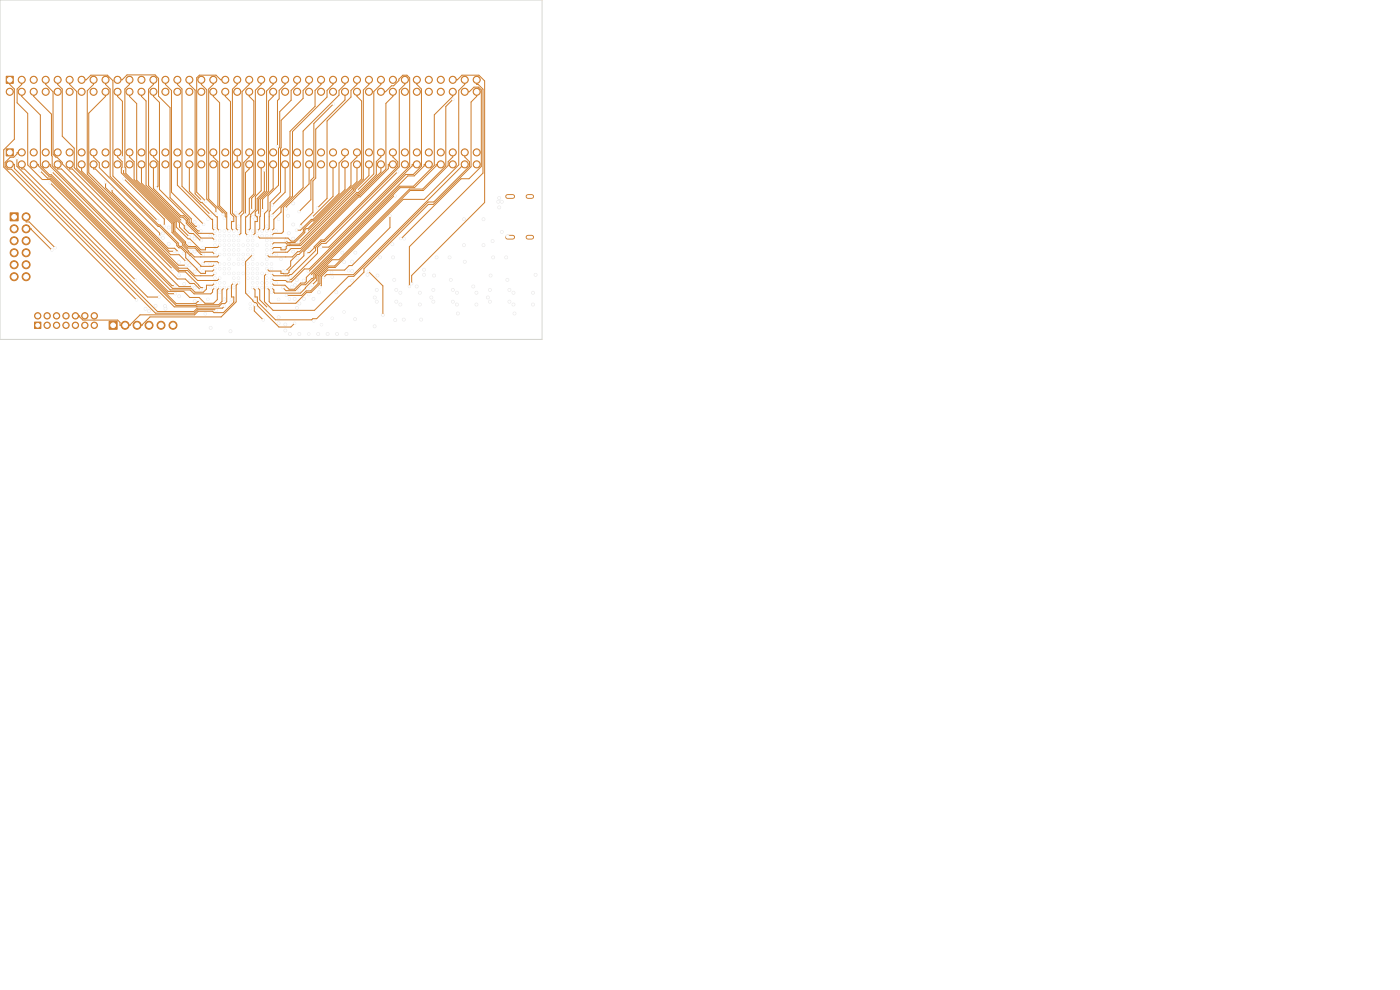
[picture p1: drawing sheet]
<svg xmlns="http://www.w3.org/2000/svg" width="297mm" height="210mm" viewBox="0 0 297 210" stroke-linecap="round" stroke-linejoin="round" font-family="sans-serif">
<g fill="#ce7d2c" stroke="#ce7d2c" stroke-width=".21">
<path d="M1.3 16.2h1.5v1.5h-1.5z"/>
<path d="M2.2 45.2h1.7v1.7h-1.7z"/>
<path d="M23.1 68.1h1.7v1.8h-1.7z"/>
<path d="M7.3 68.3h1.4v1.4h-1.4z"/>
<path d="M1.3 31.6h1.5v1.5h-1.5z"/>
<circle cx="2.1" cy="19.5" r=".75"/>
<circle cx="4.6" cy="16.9" r=".75"/>
<circle cx="4.6" cy="19.5" r=".75"/>
<circle cx="7.1" cy="16.9" r=".75"/>
<circle cx="7.1" cy="19.5" r=".75"/>
<circle cx="9.7" cy="16.9" r=".75"/>
<circle cx="9.7" cy="19.5" r=".75"/>
<circle cx="12.2" cy="16.9" r=".75"/>
<circle cx="12.2" cy="19.5" r=".75"/>
<circle cx="14.8" cy="16.9" r=".75"/>
<circle cx="14.8" cy="19.5" r=".75"/>
<circle cx="17.3" cy="16.9" r=".75"/>
<circle cx="17.3" cy="19.5" r=".75"/>
<circle cx="19.8" cy="16.9" r=".75"/>
<circle cx="19.8" cy="19.5" r=".75"/>
<circle cx="22.4" cy="16.9" r=".75"/>
<circle cx="22.4" cy="19.5" r=".75"/>
<circle cx="24.9" cy="16.9" r=".75"/>
<circle cx="24.9" cy="19.5" r=".75"/>
<circle cx="27.5" cy="16.9" r=".75"/>
<circle cx="27.5" cy="19.5" r=".75"/>
<circle cx="30" cy="16.9" r=".75"/>
<circle cx="30" cy="19.5" r=".75"/>
<circle cx="32.5" cy="16.9" r=".75"/>
<circle cx="32.5" cy="19.5" r=".75"/>
<circle cx="35.1" cy="16.9" r=".75"/>
<circle cx="35.1" cy="19.5" r=".75"/>
<circle cx="37.6" cy="16.9" r=".75"/>
<circle cx="37.6" cy="19.5" r=".75"/>
<circle cx="40.2" cy="16.9" r=".75"/>
<circle cx="40.2" cy="19.5" r=".75"/>
<circle cx="42.7" cy="16.9" r=".75"/>
<circle cx="42.7" cy="19.5" r=".75"/>
<circle cx="45.2" cy="16.9" r=".75"/>
<circle cx="45.2" cy="19.5" r=".75"/>
<circle cx="47.8" cy="16.9" r=".75"/>
<circle cx="47.8" cy="19.5" r=".75"/>
<circle cx="50.3" cy="16.9" r=".75"/>
<circle cx="50.3" cy="19.5" r=".75"/>
<circle cx="52.9" cy="16.9" r=".75"/>
<circle cx="52.9" cy="19.5" r=".75"/>
<circle cx="55.4" cy="16.9" r=".75"/>
<circle cx="55.4" cy="19.5" r=".75"/>
<circle cx="57.9" cy="16.9" r=".75"/>
<circle cx="57.9" cy="19.5" r=".75"/>
<circle cx="60.5" cy="16.9" r=".75"/>
<circle cx="60.5" cy="19.5" r=".75"/>
<circle cx="63" cy="16.9" r=".75"/>
<circle cx="63" cy="19.5" r=".75"/>
<circle cx="65.6" cy="16.9" r=".75"/>
<circle cx="65.6" cy="19.5" r=".75"/>
<circle cx="68.1" cy="16.9" r=".75"/>
<circle cx="68.1" cy="19.5" r=".75"/>
<circle cx="70.6" cy="16.9" r=".75"/>
<circle cx="70.6" cy="19.5" r=".75"/>
<circle cx="73.2" cy="16.9" r=".75"/>
<circle cx="73.2" cy="19.5" r=".75"/>
<circle cx="75.7" cy="16.9" r=".75"/>
<circle cx="75.7" cy="19.5" r=".75"/>
<circle cx="78.3" cy="16.9" r=".75"/>
<circle cx="78.3" cy="19.5" r=".75"/>
<circle cx="80.8" cy="16.9" r=".75"/>
<circle cx="80.8" cy="19.5" r=".75"/>
<circle cx="83.3" cy="16.9" r=".75"/>
<circle cx="83.3" cy="19.5" r=".75"/>
<circle cx="85.9" cy="16.9" r=".75"/>
<circle cx="85.9" cy="19.5" r=".75"/>
<circle cx="88.4" cy="16.9" r=".75"/>
<circle cx="88.4" cy="19.5" r=".75"/>
<circle cx="91" cy="16.9" r=".75"/>
<circle cx="91" cy="19.5" r=".75"/>
<circle cx="93.5" cy="16.9" r=".75"/>
<circle cx="93.5" cy="19.5" r=".75"/>
<circle cx="96" cy="16.9" r=".75"/>
<circle cx="96" cy="19.5" r=".75"/>
<circle cx="98.6" cy="16.9" r=".75"/>
<circle cx="98.6" cy="19.5" r=".75"/>
<circle cx="101.1" cy="16.9" r=".75"/>
<circle cx="101.1" cy="19.5" r=".75"/>
<circle cx="5.5" cy="46" r=".85"/>
<circle cx="3" cy="48.5" r=".85"/>
<circle cx="5.5" cy="48.5" r=".85"/>
<circle cx="3" cy="51.1" r=".85"/>
<circle cx="5.5" cy="51.1" r=".85"/>
<circle cx="3" cy="53.6" r=".85"/>
<circle cx="5.5" cy="53.6" r=".85"/>
<circle cx="3" cy="56.2" r=".85"/>
<circle cx="5.5" cy="56.2" r=".85"/>
<circle cx="3" cy="58.7" r=".85"/>
<circle cx="5.5" cy="58.7" r=".85"/>
<circle cx="26.5" cy="69" r=".85"/>
<circle cx="29.1" cy="69" r=".85"/>
<circle cx="31.6" cy="69" r=".85"/>
<circle cx="34.2" cy="69" r=".85"/>
<circle cx="36.7" cy="69" r=".85"/>
<circle cx="8" cy="67" r=".67"/>
<circle cx="10" cy="69" r=".67"/>
<circle cx="10" cy="67" r=".67"/>
<circle cx="12" cy="69" r=".67"/>
<circle cx="12" cy="67" r=".67"/>
<circle cx="14" cy="69" r=".67"/>
<circle cx="14" cy="67" r=".67"/>
<circle cx="16" cy="69" r=".67"/>
<circle cx="16" cy="67" r=".67"/>
<circle cx="18" cy="69" r=".67"/>
<circle cx="18" cy="67" r=".67"/>
<circle cx="20" cy="69" r=".67"/>
<circle cx="20" cy="67" r=".67"/>
<circle cx="2.1" cy="34.9" r=".75"/>
<circle cx="4.6" cy="32.3" r=".75"/>
<circle cx="4.6" cy="34.9" r=".75"/>
<circle cx="7.1" cy="32.3" r=".75"/>
<circle cx="7.1" cy="34.9" r=".75"/>
<circle cx="9.7" cy="32.3" r=".75"/>
<circle cx="9.7" cy="34.9" r=".75"/>
<circle cx="12.2" cy="32.3" r=".75"/>
<circle cx="12.2" cy="34.9" r=".75"/>
<circle cx="14.8" cy="32.3" r=".75"/>
<circle cx="14.8" cy="34.9" r=".75"/>
<circle cx="17.3" cy="32.3" r=".75"/>
<circle cx="17.3" cy="34.9" r=".75"/>
<circle cx="19.8" cy="32.3" r=".75"/>
<circle cx="19.8" cy="34.9" r=".75"/>
<circle cx="22.4" cy="32.3" r=".75"/>
<circle cx="22.4" cy="34.9" r=".75"/>
<circle cx="24.9" cy="32.3" r=".75"/>
<circle cx="24.9" cy="34.9" r=".75"/>
<circle cx="27.5" cy="32.3" r=".75"/>
<circle cx="27.5" cy="34.9" r=".75"/>
<circle cx="30" cy="32.3" r=".75"/>
<circle cx="30" cy="34.9" r=".75"/>
<circle cx="32.5" cy="32.3" r=".75"/>
<circle cx="32.5" cy="34.9" r=".75"/>
<circle cx="35.1" cy="32.3" r=".75"/>
<circle cx="35.1" cy="34.9" r=".75"/>
<circle cx="37.6" cy="32.3" r=".75"/>
<circle cx="37.6" cy="34.9" r=".75"/>
<circle cx="40.2" cy="32.3" r=".75"/>
<circle cx="40.2" cy="34.9" r=".75"/>
<circle cx="42.7" cy="32.3" r=".75"/>
<circle cx="42.7" cy="34.9" r=".75"/>
<circle cx="45.2" cy="32.3" r=".75"/>
<circle cx="45.2" cy="34.9" r=".75"/>
<circle cx="47.8" cy="32.3" r=".75"/>
<circle cx="47.8" cy="34.9" r=".75"/>
<circle cx="50.3" cy="32.3" r=".75"/>
<circle cx="50.3" cy="34.9" r=".75"/>
<circle cx="52.9" cy="32.3" r=".75"/>
<circle cx="52.9" cy="34.9" r=".75"/>
<circle cx="55.4" cy="32.3" r=".75"/>
<circle cx="55.4" cy="34.9" r=".75"/>
<circle cx="57.9" cy="32.3" r=".75"/>
<circle cx="57.9" cy="34.9" r=".75"/>
<circle cx="60.5" cy="32.3" r=".75"/>
<circle cx="60.5" cy="34.9" r=".75"/>
<circle cx="63" cy="32.3" r=".75"/>
<circle cx="63" cy="34.9" r=".75"/>
<circle cx="65.6" cy="32.3" r=".75"/>
<circle cx="65.6" cy="34.9" r=".75"/>
<circle cx="68.1" cy="32.3" r=".75"/>
<circle cx="68.1" cy="34.9" r=".75"/>
<circle cx="70.6" cy="32.3" r=".75"/>
<circle cx="70.6" cy="34.9" r=".75"/>
<circle cx="73.2" cy="32.3" r=".75"/>
<circle cx="73.2" cy="34.9" r=".75"/>
<circle cx="75.7" cy="32.3" r=".75"/>
<circle cx="75.7" cy="34.9" r=".75"/>
<circle cx="78.3" cy="32.3" r=".75"/>
<circle cx="78.3" cy="34.9" r=".75"/>
<circle cx="80.8" cy="32.3" r=".75"/>
<circle cx="80.8" cy="34.9" r=".75"/>
<circle cx="83.3" cy="32.3" r=".75"/>
<circle cx="83.3" cy="34.9" r=".75"/>
<circle cx="85.9" cy="32.3" r=".75"/>
<circle cx="85.9" cy="34.9" r=".75"/>
<circle cx="88.4" cy="32.3" r=".75"/>
<circle cx="88.4" cy="34.9" r=".75"/>
<circle cx="91" cy="32.3" r=".75"/>
<circle cx="91" cy="34.9" r=".75"/>
<circle cx="93.5" cy="32.3" r=".75"/>
<circle cx="93.5" cy="34.9" r=".75"/>
<circle cx="96" cy="32.3" r=".75"/>
<circle cx="96" cy="34.9" r=".75"/>
<circle cx="98.6" cy="32.3" r=".75"/>
<circle cx="98.6" cy="34.9" r=".75"/>
<circle cx="101.1" cy="32.3" r=".75"/>
<circle cx="101.1" cy="34.9" r=".75"/>
</g>
<path d="M107.7 50.3h1.1M107.7 41.7h1.1M112 50.3h.8M112 41.7h.8" fill="none" stroke="#ce7d2c" stroke-width="1"/>
<g fill="#ececec" stroke="#ececec" stroke-width=".21">
<circle cx="98.4" cy="52" r=".3"/>
<circle cx="79.5" cy="63.1" r=".3"/>
<circle cx="79.9" cy="61.5" r=".3"/>
<circle cx="91.5" cy="63.1" r=".3"/>
<circle cx="91.9" cy="64" r=".3"/>
<circle cx="104.1" cy="58.4" r=".3"/>
<circle cx="104.5" cy="51.1" r=".3"/>
<circle cx="92.1" cy="58.4" r=".3"/>
<circle cx="103.9" cy="61.5" r=".3"/>
<circle cx="103.9" cy="64" r=".3"/>
<circle cx="104.6" cy="54.6" r=".3"/>
<circle cx="79.9" cy="64" r=".3"/>
<circle cx="80.6" cy="54.6" r=".3"/>
<circle cx="92.6" cy="54.6" r=".3"/>
<circle cx="80.1" cy="58.4" r=".3"/>
<circle cx="103.5" cy="63.1" r=".3"/>
<circle cx="83.2" cy="51.8" r=".3"/>
<circle cx="91.9" cy="61.5" r=".3"/>
<circle cx="48.6" cy="57" r=".25"/>
<circle cx="59.1" cy="68.6" r=".3"/>
<circle cx="62.2" cy="50.6" r=".3"/>
<circle cx="63.5" cy="61.6" r=".3"/>
<circle cx="55.6" cy="61" r=".25"/>
<circle cx="89.1" cy="64.6" r=".3"/>
<circle cx="71.5" cy="70.8" r=".3"/>
<circle cx="95.6" cy="59.4" r=".3"/>
<circle cx="67.5" cy="70.8" r=".3"/>
<circle cx="41.3" cy="61.1" r=".3"/>
<circle cx="40.2" cy="51.7" r=".3"/>
<circle cx="79.5" cy="69.2" r=".3"/>
<circle cx="54.1" cy="46.5" r=".25"/>
<circle cx="49.6" cy="53" r=".25"/>
<circle cx="50.6" cy="48" r=".25"/>
<circle cx="60.5" cy="70.1" r=".3"/>
<circle cx="48.6" cy="52" r=".25"/>
<circle cx="48.9" cy="70.3" r=".3"/>
<circle cx="109.1" cy="66.5" r=".3"/>
<circle cx="51.6" cy="56" r=".25"/>
<circle cx="56.6" cy="53" r=".25"/>
<circle cx="96.1" cy="61.5" r=".3"/>
<circle cx="49.1" cy="63.5" r=".25"/>
<circle cx="44.1" cy="46.5" r=".25"/>
<circle cx="63" cy="59.4" r=".3"/>
<circle cx="49.6" cy="56" r=".25"/>
<circle cx="113.1" cy="62.1" r=".3"/>
<circle cx="39.1" cy="60.2" r=".3"/>
<circle cx="59.6" cy="55" r=".25"/>
<circle cx="96.1" cy="64" r=".3"/>
<circle cx="108.1" cy="64" r=".3"/>
<circle cx="107.4" cy="54.6" r=".3"/>
<circle cx="78" cy="58.3" r=".3"/>
<circle cx="54.6" cy="58" r=".25"/>
<circle cx="50.6" cy="54" r=".25"/>
<circle cx="107.7" cy="50.1" r=".3"/>
<circle cx="58.6" cy="49" r=".25"/>
<circle cx="52.6" cy="56" r=".25"/>
<circle cx="98.6" cy="55.5" r=".3"/>
<circle cx="105.7" cy="42.8" r=".3"/>
<circle cx="63.1" cy="54.7" r=".3"/>
<circle cx="56.6" cy="55" r=".25"/>
<circle cx="105.9" cy="42" r=".3"/>
<circle cx="83.8" cy="67.9" r=".3"/>
<circle cx="55.6" cy="50" r=".25"/>
<circle cx="102.6" cy="46.5" r=".3"/>
<circle cx="105.9" cy="44" r=".3"/>
<circle cx="101.1" cy="64.6" r=".3"/>
<circle cx="52.6" cy="62" r=".25"/>
<circle cx="62.2" cy="47.6" r=".3"/>
<circle cx="62.2" cy="43.2" r=".3"/>
<circle cx="58.6" cy="60" r=".25"/>
<circle cx="57.6" cy="57" r=".25"/>
<circle cx="53.6" cy="52" r=".25"/>
<circle cx="60.1" cy="52.5" r=".25"/>
<circle cx="40.2" cy="54.7" r=".3"/>
<circle cx="106.5" cy="42.8" r=".3"/>
<circle cx="49.6" cy="54" r=".25"/>
<circle cx="69.5" cy="70.8" r=".3"/>
<circle cx="34.6" cy="49.5" r=".3"/>
<circle cx="54.6" cy="59" r=".25"/>
<circle cx="53.6" cy="59" r=".25"/>
<circle cx="107.6" cy="59.4" r=".3"/>
<circle cx="89.3" cy="67.8" r=".3"/>
<circle cx="52.6" cy="53" r=".25"/>
<circle cx="41.3" cy="47.1" r=".3"/>
<circle cx="50.6" cy="56" r=".25"/>
<circle cx="106.5" cy="49.2" r=".3"/>
<circle cx="89.1" cy="62.1" r=".3"/>
<circle cx="83.6" cy="59.4" r=".3"/>
<circle cx="41.3" cy="50.6" r=".3"/>
<circle cx="73.5" cy="70.8" r=".3"/>
<circle cx="83.4" cy="54.6" r=".3"/>
<circle cx="102.6" cy="52" r=".3"/>
<circle cx="71.3" cy="62" r=".3"/>
<circle cx="50.6" cy="59" r=".25"/>
<circle cx="52.6" cy="51" r=".25"/>
<circle cx="90" cy="58.3" r=".3"/>
<circle cx="47.6" cy="49" r=".25"/>
<circle cx="75.4" cy="53.6" r=".3"/>
<circle cx="54.6" cy="56" r=".25"/>
<circle cx="84.1" cy="61.5" r=".3"/>
<circle cx="51.6" cy="52" r=".25"/>
<circle cx="64.4" cy="59.5" r=".3"/>
<circle cx="41.3" cy="57.6" r=".3"/>
<circle cx="113.1" cy="64.6" r=".3"/>
<circle cx="45.6" cy="53" r=".25"/>
<circle cx="108.1" cy="61.5" r=".3"/>
<circle cx="38" cy="55.6" r=".3"/>
<circle cx="60.5" cy="68.8" r=".3"/>
<circle cx="59.1" cy="63.5" r=".25"/>
<circle cx="63.5" cy="70.8" r=".3"/>
<circle cx="30.9" cy="65.5" r=".3"/>
<circle cx="84.1" cy="64" r=".3"/>
<circle cx="47.6" cy="60" r=".25"/>
<circle cx="44.6" cy="50" r=".25"/>
<circle cx="97.1" cy="66.5" r=".3"/>
<circle cx="53.6" cy="55" r=".25"/>
<circle cx="43.1" cy="57.5" r=".25"/>
<circle cx="44.7" cy="69.5" r=".3"/>
<circle cx="44.6" cy="61" r=".25"/>
<circle cx="48.6" cy="54" r=".25"/>
<circle cx="50.6" cy="55" r=".25"/>
<circle cx="95.4" cy="54.6" r=".3"/>
<circle cx="46.6" cy="57" r=".25"/>
<circle cx="101.1" cy="62.1" r=".3"/>
<circle cx="59.1" cy="67.3" r=".3"/>
<circle cx="61.5" cy="70.8" r=".3"/>
<circle cx="50.6" cy="58" r=".25"/>
<circle cx="51.6" cy="55" r=".25"/>
<circle cx="52.6" cy="57" r=".25"/>
<circle cx="78.2" cy="57.6" r=".25"/>
<circle cx="84.9" cy="62.1" r=".3"/>
<circle cx="48.6" cy="56" r=".25"/>
<circle cx="84.9" cy="64.6" r=".3"/>
<circle cx="54.6" cy="52" r=".25"/>
<circle cx="53.6" cy="51" r=".25"/>
<circle cx="48.6" cy="53" r=".25"/>
<circle cx="51.6" cy="54" r=".25"/>
<circle cx="51.6" cy="58" r=".25"/>
<circle cx="88.4" cy="60.8" r=".3"/>
<circle cx="75.3" cy="67.7" r=".3"/>
<circle cx="52.6" cy="54" r=".25"/>
<circle cx="49.6" cy="52" r=".25"/>
<circle cx="81.2" cy="66.8" r=".3"/>
<circle cx="85.7" cy="67.8" r=".3"/>
<circle cx="52.6" cy="52" r=".25"/>
<circle cx="48.6" cy="55" r=".25"/>
<circle cx="100.4" cy="60.8" r=".3"/>
<circle cx="50.6" cy="52" r=".25"/>
<circle cx="96.9" cy="64.6" r=".3"/>
<circle cx="53.6" cy="58" r=".25"/>
<circle cx="90" cy="57.2" r=".3"/>
<circle cx="53.6" cy="56" r=".25"/>
<circle cx="53.6" cy="53" r=".25"/>
<circle cx="96.9" cy="62.1" r=".3"/>
<circle cx="54.6" cy="57" r=".25"/>
<circle cx="50.6" cy="53" r=".25"/>
<circle cx="72.6" cy="53.6" r=".3"/>
<circle cx="74.7" cy="57.5" r=".3"/>
<circle cx="58.6" cy="54" r=".25"/>
<circle cx="64.5" cy="63.4" r=".3"/>
<circle cx="49.1" cy="46.5" r=".25"/>
<circle cx="73" cy="55.6" r=".3"/>
<circle cx="35.8" cy="48.3" r=".3"/>
<circle cx="66.5" cy="63.4" r=".3"/>
<circle cx="41.3" cy="63.9" r=".3"/>
<circle cx="54.1" cy="63.5" r=".25"/>
<circle cx="41.3" cy="53.4" r=".3"/>
<circle cx="38" cy="58.4" r=".3"/>
<circle cx="62.2" cy="53.4" r=".3"/>
<circle cx="59.1" cy="46.5" r=".25"/>
<circle cx="44.1" cy="63.5" r=".25"/>
<circle cx="56.6" cy="48" r=".25"/>
<circle cx="74.7" cy="59.5" r=".3"/>
<circle cx="49.6" cy="51" r=".25"/>
<circle cx="40.2" cy="56.3" r=".3"/>
<circle cx="49.6" cy="50" r=".25"/>
<circle cx="57.6" cy="51" r=".25"/>
<circle cx="35.1" cy="65.5" r=".3"/>
<circle cx="62.5" cy="63.4" r=".3"/>
<circle cx="34.6" cy="50.5" r=".3"/>
<circle cx="35.8" cy="51.7" r=".3"/>
<circle cx="61.1" cy="45.8" r=".3"/>
<circle cx="31.6" cy="66" r=".3"/>
<circle cx="45.6" cy="59" r=".25"/>
<circle cx="67.7" cy="62" r=".3"/>
<circle cx="98.4" cy="46.5" r=".3"/>
<circle cx="40.4" cy="59.5" r=".3"/>
<circle cx="61.3" cy="49.5" r=".3"/>
<circle cx="74.7" cy="55.5" r=".3"/>
<circle cx="108.9" cy="64.6" r=".3"/>
<circle cx="35" cy="64.9" r=".3"/>
<circle cx="108.9" cy="62.1" r=".3"/>
<circle cx="63" cy="65.3" r=".3"/>
<circle cx="55.6" cy="56" r=".25"/>
<circle cx="46.6" cy="51" r=".25"/>
<circle cx="40.4" cy="49" r=".3"/>
<circle cx="45.6" cy="48" r=".25"/>
<circle cx="60.1" cy="57.5" r=".25"/>
<circle cx="33" cy="64.9" r=".3"/>
<circle cx="57.6" cy="62" r=".25"/>
<circle cx="44.6" cy="56" r=".25"/>
<circle cx="63.5" cy="64.4" r=".3"/>
<circle cx="113.6" cy="58.3" r=".3"/>
<circle cx="56.6" cy="59" r=".25"/>
<circle cx="43.1" cy="52.5" r=".25"/>
<circle cx="53.6" cy="49" r=".25"/>
<circle cx="62.6" cy="60.5" r=".3"/>
<circle cx="38" cy="62.8" r=".3"/>
<circle cx="46.6" cy="62" r=".25"/>
<circle cx="49.6" cy="61" r=".25"/>
<circle cx="48.6" cy="58" r=".25"/>
<circle cx="53.6" cy="60" r=".25"/>
<circle cx="44.6" cy="45.5" r=".25"/>
<circle cx="42.8" cy="42.5" r=".25"/>
<circle cx="50" cy="45.2" r=".25"/>
<circle cx="50.4" cy="45.7" r=".25"/>
<circle cx="52.1" cy="45.5" r=".25"/>
<circle cx="55.7" cy="44.6" r=".25"/>
<circle cx="57.8" cy="43.5" r=".25"/>
<circle cx="43.2" cy="47.6" r=".25"/>
<circle cx="45.8" cy="45.2" r=".25"/>
<circle cx="47.6" cy="46.3" r=".25"/>
<circle cx="53.4" cy="44.6" r=".25"/>
<circle cx="53.7" cy="46" r=".25"/>
<circle cx="54.7" cy="45.5" r=".25"/>
<circle cx="58.9" cy="31" r=".25"/>
<circle cx="57.7" cy="45.7" r=".25"/>
<circle cx="66.2" cy="46.1" r=".25"/>
<circle cx="33.1" cy="39.9" r=".25"/>
<circle cx="42.6" cy="49" r=".25"/>
<circle cx="45.6" cy="49" r=".25"/>
<circle cx="46.6" cy="49" r=".25"/>
<circle cx="48.6" cy="49" r=".25"/>
<circle cx="49.6" cy="49" r=".25"/>
<circle cx="50.6" cy="49" r=".25"/>
<circle cx="52.6" cy="49" r=".25"/>
<circle cx="54.6" cy="49" r=".25"/>
<circle cx="55.6" cy="49" r=".25"/>
<circle cx="56.6" cy="49" r=".25"/>
<circle cx="57.6" cy="49" r=".25"/>
<circle cx="63.4" cy="44.9" r=".25"/>
<circle cx="70.7" cy="22.1" r=".25"/>
<circle cx="38.7" cy="46.6" r=".25"/>
<circle cx="45.6" cy="50" r=".25"/>
<circle cx="46.6" cy="50" r=".25"/>
<circle cx="39.6" cy="48.1" r=".25"/>
<circle cx="47.3" cy="45.5" r=".25"/>
<circle cx="47.6" cy="50" r=".25"/>
<circle cx="43.6" cy="42.7" r=".25"/>
<circle cx="48.6" cy="50" r=".25"/>
<circle cx="50.6" cy="50" r=".25"/>
<circle cx="52.6" cy="50" r=".25"/>
<circle cx="53.6" cy="50" r=".25"/>
<circle cx="56.1" cy="36.1" r=".25"/>
<circle cx="54.6" cy="50" r=".25"/>
<circle cx="60.7" cy="44.3" r=".25"/>
<circle cx="56.6" cy="50" r=".25"/>
<circle cx="57.6" cy="50" r=".25"/>
<circle cx="62.9" cy="48.8" r=".25"/>
<circle cx="63.8" cy="48" r=".25"/>
<circle cx="40.8" cy="50" r=".25"/>
<circle cx="42.7" cy="51" r=".25"/>
<circle cx="45.6" cy="51" r=".25"/>
<circle cx="47.6" cy="51" r=".25"/>
<circle cx="48.6" cy="51" r=".25"/>
<circle cx="70.3" cy="57.8" r=".25"/>
<circle cx="50.6" cy="51" r=".25"/>
<circle cx="67.4" cy="44.1" r=".25"/>
<circle cx="56.6" cy="51" r=".25"/>
<circle cx="60.6" cy="51" r=".25"/>
<circle cx="65.1" cy="49" r=".25"/>
<circle cx="40.1" cy="50.2" r=".25"/>
<circle cx="34.9" cy="47.9" r=".25"/>
<circle cx="45.6" cy="52" r=".25"/>
<circle cx="26.3" cy="37.9" r=".25"/>
<circle cx="46.6" cy="52" r=".25"/>
<circle cx="47.6" cy="52" r=".25"/>
<circle cx="63.4" cy="51.3" r=".25"/>
<circle cx="56.6" cy="52" r=".25"/>
<circle cx="57.6" cy="52" r=".25"/>
<circle cx="37.6" cy="53.6" r=".25"/>
<circle cx="26" cy="33.4" r=".25"/>
<circle cx="23.8" cy="40.1" r=".25"/>
<circle cx="38.3" cy="51.8" r=".25"/>
<circle cx="47.6" cy="53" r=".25"/>
<circle cx="57.6" cy="53" r=".25"/>
<circle cx="61.2" cy="52.5" r=".25"/>
<circle cx="75.8" cy="40.4" r=".25"/>
<circle cx="40.6" cy="53.3" r=".25"/>
<circle cx="42" cy="48" r=".25"/>
<circle cx="43.1" cy="54" r=".25"/>
<circle cx="26.2" cy="35.8" r=".25"/>
<circle cx="45.6" cy="54" r=".25"/>
<circle cx="46.6" cy="54" r=".25"/>
<circle cx="47.6" cy="54" r=".25"/>
<circle cx="11.7" cy="52.6" r=".25"/>
<circle cx="62.5" cy="68.6" r=".25"/>
<circle cx="61.9" cy="60.9" r=".25"/>
<circle cx="53.6" cy="54" r=".25"/>
<circle cx="56.6" cy="54" r=".25"/>
<circle cx="57.6" cy="54" r=".25"/>
<circle cx="68.1" cy="52.4" r=".25"/>
<circle cx="37" cy="53.3" r=".25"/>
<circle cx="22.4" cy="38.7" r=".25"/>
<circle cx="45.6" cy="56" r=".25"/>
<circle cx="39.5" cy="55.5" r=".25"/>
<circle cx="46.6" cy="56" r=".25"/>
<circle cx="43.1" cy="55.9" r=".25"/>
<circle cx="11" cy="53" r=".25"/>
<circle cx="47.6" cy="56" r=".25"/>
<circle cx="56.6" cy="56" r=".25"/>
<circle cx="70.5" cy="58.8" r=".25"/>
<circle cx="57.6" cy="56" r=".25"/>
<circle cx="62" cy="57.4" r=".25"/>
<circle cx="65" cy="53.6" r=".25"/>
<circle cx="65.7" cy="52.9" r=".25"/>
<circle cx="38.9" cy="53.8" r=".25"/>
<circle cx="42.2" cy="57" r=".25"/>
<circle cx="45.6" cy="57" r=".25"/>
<circle cx="47.6" cy="57" r=".25"/>
<circle cx="65.5" cy="70.8" r=".25"/>
<circle cx="65.5" cy="62.5" r=".25"/>
<circle cx="65.3" cy="61.2" r=".25"/>
<circle cx="53.6" cy="57" r=".25"/>
<circle cx="56.6" cy="57" r=".25"/>
<circle cx="33.9" cy="50.2" r=".25"/>
<circle cx="45.6" cy="58" r=".25"/>
<circle cx="47.6" cy="58" r=".25"/>
<circle cx="49.6" cy="58" r=".25"/>
<circle cx="43.5" cy="66.6" r=".25"/>
<circle cx="52.6" cy="58" r=".25"/>
<circle cx="74" cy="57.4" r=".25"/>
<circle cx="55.6" cy="58" r=".25"/>
<circle cx="56.6" cy="58" r=".25"/>
<circle cx="57.6" cy="58" r=".25"/>
<circle cx="60.8" cy="57.6" r=".25"/>
<circle cx="39.4" cy="56.3" r=".25"/>
<circle cx="33.4" cy="46.8" r=".25"/>
<circle cx="46.6" cy="59" r=".25"/>
<circle cx="49.6" cy="59" r=".25"/>
<circle cx="65.9" cy="61" r=".25"/>
<circle cx="52.6" cy="59" r=".25"/>
<circle cx="57.6" cy="59" r=".25"/>
<circle cx="61.6" cy="58.8" r=".25"/>
<circle cx="65.4" cy="57.5" r=".25"/>
<circle cx="67.9" cy="60.9" r=".25"/>
<circle cx="82.7" cy="45.8" r=".25"/>
<circle cx="36.6" cy="57.1" r=".25"/>
<circle cx="40.7" cy="60.6" r=".25"/>
<circle cx="45.6" cy="60" r=".25"/>
<circle cx="28.7" cy="59.4" r=".25"/>
<circle cx="46.6" cy="60" r=".25"/>
<circle cx="49.6" cy="60" r=".25"/>
<circle cx="50.6" cy="60" r=".25"/>
<circle cx="85" cy="50.6" r=".25"/>
<circle cx="54.6" cy="60" r=".25"/>
<circle cx="68.6" cy="58.9" r=".25"/>
<circle cx="55.6" cy="60" r=".25"/>
<circle cx="66.1" cy="58.6" r=".25"/>
<circle cx="56.6" cy="60" r=".25"/>
<circle cx="57.6" cy="60" r=".25"/>
<circle cx="61.2" cy="59.3" r=".25"/>
<circle cx="84.3" cy="36.4" r=".25"/>
<circle cx="43.2" cy="61.2" r=".25"/>
<circle cx="11" cy="36.4" r=".25"/>
<circle cx="45.6" cy="61" r=".25"/>
<circle cx="46.6" cy="61" r=".25"/>
<circle cx="47.6" cy="61" r=".25"/>
<circle cx="10.6" cy="38.8" r=".25"/>
<circle cx="48.6" cy="61" r=".25"/>
<circle cx="53.6" cy="61" r=".25"/>
<circle cx="56.7" cy="65.4" r=".25"/>
<circle cx="54.6" cy="61" r=".25"/>
<circle cx="86.8" cy="60.8" r=".25"/>
<circle cx="56.6" cy="61" r=".25"/>
<circle cx="57.6" cy="61" r=".25"/>
<circle cx="83.8" cy="41.6" r=".25"/>
<circle cx="60" cy="61" r=".25"/>
<circle cx="96.1" cy="21.1" r=".25"/>
<circle cx="66.3" cy="60.4" r=".25"/>
<circle cx="42.5" cy="61.5" r=".25"/>
<circle cx="37.1" cy="60.6" r=".25"/>
<circle cx="8.5" cy="36.2" r=".25"/>
<circle cx="42.4" cy="64" r=".25"/>
<circle cx="3.6" cy="33.6" r=".25"/>
<circle cx="47.6" cy="63.5" r=".25"/>
<circle cx="33.8" cy="63" r=".25"/>
<circle cx="29" cy="63.6" r=".25"/>
<circle cx="48.9" cy="64.2" r=".25"/>
<circle cx="66.6" cy="68.1" r=".25"/>
<circle cx="53.1" cy="64.5" r=".25"/>
<circle cx="53.1" cy="65.4" r=".25"/>
<circle cx="68.2" cy="68.9" r=".25"/>
<circle cx="54.4" cy="65.3" r=".25"/>
<circle cx="73" cy="66.2" r=".25"/>
<circle cx="60.8" cy="62.7" r=".25"/>
<circle cx="87.3" cy="60.2" r=".25"/>
<circle cx="61.4" cy="63.4" r=".25"/>
<circle cx="37.2" cy="62.3" r=".25"/>
<circle cx="45.8" cy="65.8" r=".25"/>
<circle cx="47.6" cy="65" r=".25"/>
<circle cx="70.5" cy="67.5" r=".25"/>
<circle cx="55.9" cy="67.9" r=".25"/>
<circle cx="54.1" cy="64.7" r=".25"/>
<circle cx="85.8" cy="50.6" r=".25"/>
</g>
<g fill="none" stroke="#ce7d2c" stroke-width=".21">
<path d="M2.1 16.9v1l.9 1v10.6l-2.2 2.3v3.6l28.2 28.2M4.6 19.5v.9l4 4v10.7l1.9 2h.4l24.7 24.7h3.4l1.3 1.3h1.9l1.3 1.2h1.8l.8-.7v-2.1l.5-.5M4.6 16.9v1l-1 1v2.9l2.3 2.3v10.9l3.1 3.1h1.6l26.7 26.7 9.1-.2 .7-.7v-2.4l.5-.5M7.1 19.5v.9l3.8 3.8v8.8l.2 .1v2.1l25.4 25.4h.6M9.7 16.9v1l1.6 1.6v13.2l1.9 1.8v.3l24.4 24.4h1.7l1 .9h.9l1.3 1.4M12.2 16.9v1l1 1v10l2.5 2.5v4.2l22.2 22.1h1.4l3.3 3.3h.3l.3 .3M14.8 16.9v1l1.5 1.5v16.3l21.7 21.7h1.8l2.1 2.1h4.2l.5-.5M17.3 16.9h1l1-.9h3.5l1.2 1.1v20.2l9.4 9.5M19.8 16.9v1l-1.3 1.3v17.7l19.3 19.4h1.6M22.4 16.9v1l1 1v18.5l10.3 10.3h.3l3.8 3.9v.4l.3 .3h.4l4.1 4.2h2.5l.5-.5M22.4 19.5v.9l-3.6 3.6v12.7l17.4 17.3h1.8l1.5 1.5M24.9 16.9h1l1-1h6l.7 .7v3.8l2.5 2.4v19.1l4.5 4.5v.7l.8 .9h.6"/>
<path d="M24.9 19.5v.9l1.1 1.1v11.9M27.5 16.9v1l-1 1v16.5l.2 .2v1.2l10.4 10.4v1.9l2.3 2.2v.4l.5 .6h1.6l1.1 1.2h2.5l.5 .5M27.5 19.5v.9l1.5 1.6v16.2l9.1 9.1v.9l2 2M30 19.5v.9l1 1v17.9l7.3 7.3h.4M32.6 19.5v.9l1.2 1.3v18.5l6.3 6.3v.6l1.9 1.9h.6M32.6 16.9v1l-1.1 1v20.5l6.7 6.7h.6l.7 .7v.6l3.1 3.1M35.1 16.9v1l1.3 1.3v21.6l6.8 6.8M37.6 16.9v1l1 1v20.6l6 6M40.2 16.9v1l1.2 1.2v22l1.4 1.4M42.7 16.9v1l1.2 1.2v23.1l1.9 2v1M45.3 16.9v1l-1 1v23.3l3 3v.3M45.3 19.5v.9l1.3 1.4v21.9l1.5 1.5v3.3l.5 .5"/>
<path d="M47.8 19.5v.9l1.1 1.2v23.7l.7 .7v1h-.5v1.5l.5 .5M47.8 16.9h-1l-1-1h-3.5l-.6 .6v24.3l1.9 1.9M50.3 16.9v1l-1 1v26.3l.8 .8v2.5l.5 .5M52.9 16.9v1l-1.5 1.5v25.4l-1 .9M52.9 19.5v.9l.9 1v19.8l-.9 .9v3.3l-.6 .6h-.2v3.5l.5 .5M55.4 16.9v1l-1.2 1.2v22.2l-.8 .8v2.5M58 16.9v1l-1.4 1.4v21.2l-1.7 1.7v3.1l-.2 .2M58 19.5v.9l-1 1v19.2l-1.8 1.7-.1 6.2-.5 .5M60.5 16.9v1l-1.3 1.3v1.8l-.3 .3v9.7M63 16.9v1l-1.2 1.3v2.1l-2.5 2.4v7.5l-.2 .3v7.8l-2.3 2.2v3.1l-.7 .7v3.2l-.5 .5M65.6 16.9v1l-1.3 1.3v1.7l-4.7 4.6-.1 15.2-2.2 2.2v1.8l-.2 .2v3.6l-.5 .5M68.1 16.9v1l-1.3 1.3v3.4l-5.3 5.3v13.8l-3.8 3.8v.2"/>
<path d="M70.7 16.9v1l-1.3 1.3v1.4l-7.3 7.3v13.7l-2.5 2.4v1l-1.5 1.5v2l-.5 .5M73.2 16.9v1l-1.3 1.3v1l-7.6 7.6v12l-4.2 4.2v5.2l-.3 .3h-1.7l-.5 .5M73.2 19.5v1.7l-6.2 6.2v10.4l-.6 .6v6.6l-2.6 2.6v.4M75.7 16.9v1l-1.2 1.3v1.4l-5.1 5.1v16.4l-2 2M75.7 19.5v.9l1 1v16.6l-13.3 13.3M78.3 16.9v1l-1.2 1.2v18.9l-2.1 2.1v.2l-11.4 11.5h-2.7l-.3-.3h-2.5l-.5 .5M80.8 19.5h1l1.3-1.3h.4l1.1-1.1v-.3l.9-.8h.8l.6 .5v18.8l-17.1 17.1h-1.7M80.8 16.9v1l-1.5 1.5v17.5l-3.5 3.5M83.4 19.5v.9l-1.5 1.5v14l-5.6 5.6h-.4l-12.5 12.5h-.3l-1.4 1.4v1l-.9 .9v.3M85.9 16.9v1l-1.2 1.2v16.3l-15.8 15.8h-.7l-1.2 1.3v.6l-5.1 5.1h-.4l-.3 .3h-3.1l-.5-.5M88.4 16.9v1l1 1v16.4l-1.7 1.7h-1.6l-20.5 20.5h-.2M96.1 16.9h.9l1-.9h3.6l1.2 1.2v25.8l-15.5 15.4v1.8"/>
<path d="M96.1 19.5v.9l-4 4v10.7l-4.4 4.4h-2.9l-18.7 18.7v.4M98.6 16.9v1l-1.3 1.3v15.8l-7.3 7.3h-4.5l-14.4 14.4h-1.4l-1.8 1.8v1.7l-1.9 1.8h-.9l-2.3 2.3h-5.4l-.3-.3v-2.5l-.5-.5M98.6 19.5h1l1-1h.9l.6 .6v16.2l-2.6 2.6h-1.7l-12.8 12.7M101.1 19.5v.9l-1.2 1.2v13.8l-8 8h-1l-13.7 13.6v.7l-10 9.9h-.8l-.3 .2h-7.7l-3.8-3.8v-1h-.5v-1.5l-.5-.5M101.1 16.9v1h.4l1 1v17.8l-15.7 15.6v8.5M2.1 34.9h.9v.8l30.4 30.4h7.7l.7-.7h5.4l.4-.4M3.6 33.6v1.7l27.7 27.7h2.5M4.6 32.3h-1v.3l-.7 .8h-.7l-1.1 1v.9l.6 .6h.7l30.6 30.5h8.2l.7-.7h3.8l.1 .1M4.6 34.9v.9h.6l23.5 23.6M7.1 34.9h1v.2l2.3 2.3h.4l24.9 24.9h1.5M8.5 36.2l1.6 1.6h.7l26.6 26.6h4.1l.5-.4h.4M9.7 34.9h1v.3l25.9 26h3.9l.9 .8h1.7l.7-.7v-.8h1.3l.5-.5"/>
<path d="M10.6 38.8l26.4 26.3 9.5-.1 .6-.6h.6l.4-.4v-2.5l.5-.5M11 36.4l25.1 25.1h4.3l.8 .8h3.5l.4-.3v-.5l.5-.5M12.2 34.9v.9h.8l25 25h2.5l.2-.2M14.8 34.9v.9h.6l21.2 21.3M17.3 34.9v1.4l20.6 20.6h1.9l1.6 1.6h3.7l.5-.5M19.8 32.3v1l1.3 1.2v1.1l12.4 12.4h.3l3.7 3.7v.4l.5 .5h.4l1 1v1.1l3.2 3.3h1v-.5h1.5l.5-.5M19.8 34.9v.9h.5l13.6 13.7v.7M22.4 38.7v1.1l13.5 13.5h1.1M24.9 32.3v1l1 1-.2 2.4 10.8 10.7v1.9l2.3 2.3v.4l1.2 1.4 1.2 1.1h4.9l.5-.5M26.2 35.8v.9l10.6 10.6v1.9l2.3 2.3v.4l.7 .7h1.6l1.2 1.4h.5M26.3 37.9l8.6 8.6v1.4M27.5 32.3v1l.9 1v3.8l9 9v1.1l2.5 2.5h.4l2.3 2.3h1v-.5h2.5l.5-.5"/>
<path d="M30 34.9v3.9l9.1 9.1v.5l1.1 1.1h.8l1.5 1.5h.2M32.6 34.9v5.1l5.7 5.8h.7l.8 .8v.6l2.3 2.3h3l.5 .5M32.6 32.3v1l.9 1v5.2l-.4 .4M37.6 34.9v4.4l7.3 7.2h.2v2l.5 .5M40.2 34.9v5.7l2.4 2.4h.3l3 3h.2v2.5l.5 .5M45.3 32.3v1l.9 1v9.4l1.6 1.6v.8l-.2 .2M50.3 32.3v2.6M52.9 32.3v1l-1.2 1.2v10.7l-.6 .6v3.7l-.5 .5M52.9 34.9v.9l-.8 .8v8.9M55.4 34.9v5.6l-1.2 1.2v2.8l-1 1-.1 .5M56.1 36.1v4.5l-1.5 1.5v2.5l-.5 .4v.7l.5 .3M58 34.9v5.1l-2.3 2.3v2.3"/>
<path d="M60.5 34.9v5.9l-2.7 2.7M65.6 34.9v4.1l-4.9 4.9v.4M70.7 34.9v6.8l-4.5 4.4M70.7 22.1l-4.1 4.1v11.4l-.6 .6v4.2l-2.6 2.5M73.2 34.9v5.3l-6.7 6.7h-.3l-1.8 1.8v.5l-2 2h-.6l-.7-.7h-6l-.5-.5M73.2 32.3v1l-1.3 1.3v6.5l-5.5 5.5h-.4l-2.3 2.2h-.8M75.7 32.3v1l-1.2 1.3v4.8l-9.2 9.1h-.4l-.2 .3v.5l-2.2 2.2h-1.4l-.5-.5M75.7 34.9v3.6l-10.6 10.5M78.3 34.9v2.4l-3 2.9v.3l-11.5 11.6h-2.8l-.3 .2v.5l-.2 .2h-.9v-.5h-1.5l-.5 .5M80.8 34.9v1.6l-4.7 4.7h-.3l-12.3 12.2h-.4l-1.1 1.1h-4.9l-.5-.5M80.8 32.3v1l-1 1v2.7l-3.8 3.9h-.4l-11.8 11.8h-2l-.8 .8h-2.9l-.5 .5M83.4 34.9h-1v.9l-6 6h-.3l-11.6 11.6v.9l-3.2 3.1v.4l-.3 .3-1.4-.1v-.5h-2.5l-.5-.5"/>
<path d="M83.4 32.3v1l1 1v1l-15.6 15.6h-.7l-2.5 2.7h-.6M84.3 36.4l-15.2 15.2h-.9l-.8 .9v1.2l-5.6 5.6h-.6M88.4 34.9h-.9v.3l-21.9 21.9h-1l-2.8 2.7h-.9l-.3-.3h-2.5l-.5-.5M91 34.9h-1v.3l-2.1 2.1h-1.4l-21.5 21.5v.9l-.4 .3h-.8l-1.3 1.4h-1.2l-.8-.9h-2.4l-.5-.5M93.5 34.9h-1v.3l-4.6 4.6h-3l-18.3 18.3v.8l-.5 .2-1.3 1.3h-.9l-1.3 1.3h-1.9l-.7-.7M96.1 32.3v1l-1 1v.8l-5.3 5.3h-2.8l-16 16h-1.5l-2 2.1v1.6l-1.6 1.6h-.9l-1 1h-3.2M96.1 21.1l-1.5 1.5v12.6l-4.9 4.9h-2.8l-15 15h-1.4l-3.3 3.3v1.1l-.9 .9M98.6 32.3v1l1 1v1l-7.6 7.6h-1.2l-15.7 15.7h-1.2l-7.2 7.2h-8.8l-1.8-1.8v-5.5l.5-.5M98.6 34.9h-.2l-23.4 23.4h-5M5.5 46v1.1h.7l5.5 5.5M5.5 48.5h1.1l4.4 4.5M23.8 40.1v.7l11.9 11.9h1.3l.6 .6v.3"/>
<path d="M42.6 50.5h2.5l.5 .5M43.1 55.9l.4-.4h2.6l.5 .5M49.6 60l-.5 .5v2.5h.5v1.1l-2.2 2.2h-2l-.3-.3h-3.1l-.7 .8h-11.6l-2.1 2.2h-2.1v-.6l-.5-.5h-7.4l-.7-.7v-.2h-.9M50.6 60l-.5 .5v3.5M53.1 46v2.5l-.5 .5M53.6 54l-1.5 1.5v6.7l1.9 2h.3l.3 .4v.2l4.6 4.6h2.5l.8-.8M54.6 46v1h-.5v2.5l-.5 .5M61.4 52.1h.1M70 58.3h-.8l-.6 .6M78.2 57.6l3 3v6.2M82.7 45.8v2.5l-8 8h-.6l-1 1h-3.6l-1.3 1.4v1.9l-.3 .3M83.8 41.6h-.2l-16.7 16.6v.8l-3.2 3.2h-5.5l-.1-.2v-.5l-.5-.5"/>
<path d="M50.1 64l-3.2 3.2h-15.1l-1.6 1.8h-1.1M54.1 64.7l-.2 .2v1.1l2 1.9M54.6 61l.5 .5v2.1l1.6 1.8"/>
</g>
<g fill="#fff" stroke="#fff" stroke-width=".21">
<circle cx="98.4" cy="52" r=".15"/>
<circle cx="79.5" cy="63.1" r=".15"/>
<circle cx="79.9" cy="61.5" r=".15"/>
<circle cx="91.5" cy="63.1" r=".15"/>
<circle cx="91.9" cy="64" r=".15"/>
<circle cx="104.1" cy="58.5" r=".15"/>
<circle cx="104.5" cy="51.1" r=".15"/>
<circle cx="92.1" cy="58.5" r=".15"/>
<circle cx="103.9" cy="61.5" r=".15"/>
<circle cx="103.9" cy="64" r=".15"/>
<circle cx="104.6" cy="54.6" r=".15"/>
<circle cx="79.9" cy="64" r=".15"/>
<circle cx="80.6" cy="54.6" r=".15"/>
<circle cx="92.6" cy="54.6" r=".15"/>
<circle cx="80.1" cy="58.5" r=".15"/>
<circle cx="103.5" cy="63.1" r=".15"/>
<circle cx="83.2" cy="51.8" r=".15"/>
<circle cx="91.9" cy="61.5" r=".15"/>
<circle cx="48.6" cy="57" r=".15"/>
<circle cx="59.1" cy="68.6" r=".15"/>
<circle cx="62.2" cy="50.6" r=".15"/>
<circle cx="63.5" cy="61.6" r=".15"/>
<circle cx="55.6" cy="61" r=".15"/>
<circle cx="89.1" cy="64.6" r=".15"/>
<circle cx="71.5" cy="70.8" r=".15"/>
<circle cx="95.6" cy="59.4" r=".15"/>
<circle cx="67.5" cy="70.8" r=".15"/>
<circle cx="41.3" cy="61.1" r=".15"/>
<circle cx="40.2" cy="51.7" r=".15"/>
<circle cx="79.5" cy="69.2" r=".15"/>
<circle cx="54.1" cy="46.5" r=".15"/>
<circle cx="49.6" cy="53" r=".15"/>
<circle cx="50.6" cy="48" r=".15"/>
<circle cx="60.5" cy="70.1" r=".15"/>
<circle cx="48.6" cy="52" r=".15"/>
<circle cx="48.9" cy="70.3" r=".15"/>
<circle cx="109.1" cy="66.5" r=".15"/>
<circle cx="51.6" cy="56" r=".15"/>
<circle cx="56.6" cy="53" r=".15"/>
<circle cx="96.1" cy="61.5" r=".15"/>
<circle cx="49.1" cy="63.5" r=".15"/>
<circle cx="44.1" cy="46.5" r=".15"/>
<circle cx="63" cy="59.4" r=".15"/>
<circle cx="49.6" cy="56" r=".15"/>
<circle cx="113.1" cy="62.1" r=".15"/>
<circle cx="39.1" cy="60.2" r=".15"/>
<circle cx="59.6" cy="55" r=".15"/>
<circle cx="96.1" cy="64" r=".15"/>
<circle cx="108.1" cy="64" r=".15"/>
<circle cx="107.4" cy="54.6" r=".15"/>
<circle cx="78" cy="58.3" r=".15"/>
<circle cx="54.6" cy="58" r=".15"/>
<circle cx="50.6" cy="54" r=".15"/>
<circle cx="107.6" cy="50.1" r=".15"/>
<circle cx="58.6" cy="49" r=".15"/>
<circle cx="52.6" cy="56" r=".15"/>
<circle cx="98.6" cy="55.5" r=".15"/>
<circle cx="105.7" cy="42.8" r=".15"/>
<circle cx="63.1" cy="54.7" r=".15"/>
<circle cx="56.6" cy="55" r=".15"/>
<circle cx="105.9" cy="42" r=".15"/>
<circle cx="83.8" cy="67.9" r=".15"/>
<circle cx="55.6" cy="50" r=".15"/>
<circle cx="102.6" cy="46.5" r=".15"/>
<circle cx="105.9" cy="44" r=".15"/>
<circle cx="101.1" cy="64.6" r=".15"/>
<circle cx="52.6" cy="62" r=".15"/>
<circle cx="62.2" cy="47.6" r=".15"/>
<circle cx="62.2" cy="43.2" r=".15"/>
<circle cx="58.6" cy="60" r=".15"/>
<circle cx="57.6" cy="57" r=".15"/>
<circle cx="53.6" cy="52" r=".15"/>
<circle cx="60.1" cy="52.5" r=".15"/>
<circle cx="40.2" cy="54.7" r=".15"/>
<circle cx="106.5" cy="42.8" r=".15"/>
<circle cx="49.6" cy="54" r=".15"/>
<circle cx="69.5" cy="70.8" r=".15"/>
<circle cx="34.6" cy="49.5" r=".15"/>
<circle cx="54.6" cy="59" r=".15"/>
<circle cx="53.6" cy="59" r=".15"/>
<circle cx="107.6" cy="59.4" r=".15"/>
<circle cx="89.3" cy="67.8" r=".15"/>
<circle cx="52.6" cy="53" r=".15"/>
<circle cx="41.3" cy="47.1" r=".15"/>
<circle cx="50.6" cy="56" r=".15"/>
<circle cx="106.5" cy="49.2" r=".15"/>
<circle cx="89.1" cy="62.1" r=".15"/>
<circle cx="83.6" cy="59.4" r=".15"/>
<circle cx="41.3" cy="50.6" r=".15"/>
<circle cx="73.5" cy="70.8" r=".15"/>
<circle cx="83.4" cy="54.6" r=".15"/>
<circle cx="102.6" cy="52" r=".15"/>
<circle cx="71.3" cy="62" r=".15"/>
<circle cx="50.6" cy="59" r=".15"/>
<circle cx="52.6" cy="51" r=".15"/>
<circle cx="90" cy="58.3" r=".15"/>
<circle cx="47.6" cy="49" r=".15"/>
<circle cx="75.4" cy="53.6" r=".15"/>
<circle cx="54.6" cy="56" r=".15"/>
<circle cx="84.1" cy="61.5" r=".15"/>
<circle cx="51.6" cy="52" r=".15"/>
<circle cx="64.4" cy="59.5" r=".15"/>
<circle cx="41.3" cy="57.6" r=".15"/>
<circle cx="113.1" cy="64.6" r=".15"/>
<circle cx="45.6" cy="53" r=".15"/>
<circle cx="108.1" cy="61.5" r=".15"/>
<circle cx="38" cy="55.6" r=".15"/>
<circle cx="60.5" cy="68.8" r=".15"/>
<circle cx="59.1" cy="63.5" r=".15"/>
<circle cx="63.5" cy="70.8" r=".15"/>
<circle cx="30.9" cy="65.5" r=".15"/>
<circle cx="84.1" cy="64" r=".15"/>
<circle cx="47.6" cy="60" r=".15"/>
<circle cx="44.6" cy="50" r=".15"/>
<circle cx="97.1" cy="66.5" r=".15"/>
<circle cx="53.6" cy="55" r=".15"/>
<circle cx="43.1" cy="57.5" r=".15"/>
<circle cx="44.7" cy="69.5" r=".15"/>
<circle cx="44.6" cy="61" r=".15"/>
<circle cx="48.6" cy="54" r=".15"/>
<circle cx="50.6" cy="55" r=".15"/>
<circle cx="95.4" cy="54.6" r=".15"/>
<circle cx="46.6" cy="57" r=".15"/>
<circle cx="101.1" cy="62.1" r=".15"/>
<circle cx="59.1" cy="67.3" r=".15"/>
<circle cx="61.5" cy="70.8" r=".15"/>
<circle cx="50.6" cy="58" r=".15"/>
<circle cx="51.6" cy="55" r=".15"/>
<circle cx="52.6" cy="57" r=".15"/>
<circle cx="78.2" cy="57.6" r=".15"/>
<circle cx="84.9" cy="62.1" r=".15"/>
<circle cx="48.6" cy="56" r=".15"/>
<circle cx="84.9" cy="64.6" r=".15"/>
<circle cx="54.6" cy="52" r=".15"/>
<circle cx="53.6" cy="51" r=".15"/>
<circle cx="48.6" cy="53" r=".15"/>
<circle cx="51.6" cy="54" r=".15"/>
<circle cx="51.6" cy="58" r=".15"/>
<circle cx="88.4" cy="60.8" r=".15"/>
<circle cx="75.3" cy="67.7" r=".15"/>
<circle cx="52.6" cy="54" r=".15"/>
<circle cx="49.6" cy="52" r=".15"/>
<circle cx="81.2" cy="66.8" r=".15"/>
<circle cx="85.7" cy="67.8" r=".15"/>
<circle cx="52.6" cy="52" r=".15"/>
<circle cx="48.6" cy="55" r=".15"/>
<circle cx="100.4" cy="60.8" r=".15"/>
<circle cx="50.6" cy="52" r=".15"/>
<circle cx="96.9" cy="64.6" r=".15"/>
<circle cx="53.6" cy="58" r=".15"/>
<circle cx="90" cy="57.2" r=".15"/>
<circle cx="53.6" cy="56" r=".15"/>
<circle cx="53.6" cy="53" r=".15"/>
<circle cx="96.9" cy="62.1" r=".15"/>
<circle cx="54.6" cy="57" r=".15"/>
<circle cx="50.6" cy="53" r=".15"/>
<circle cx="72.6" cy="53.6" r=".15"/>
<circle cx="74.7" cy="57.5" r=".15"/>
<circle cx="58.6" cy="54" r=".15"/>
<circle cx="64.5" cy="63.4" r=".15"/>
<circle cx="49.1" cy="46.5" r=".15"/>
<circle cx="73" cy="55.6" r=".15"/>
<circle cx="35.8" cy="48.3" r=".15"/>
<circle cx="66.5" cy="63.4" r=".15"/>
<circle cx="41.3" cy="63.9" r=".15"/>
<circle cx="54.1" cy="63.5" r=".15"/>
<circle cx="41.3" cy="53.4" r=".15"/>
<circle cx="38" cy="58.4" r=".15"/>
<circle cx="62.2" cy="53.4" r=".15"/>
<circle cx="59.1" cy="46.5" r=".15"/>
<circle cx="44.1" cy="63.5" r=".15"/>
<circle cx="56.6" cy="48" r=".15"/>
<circle cx="74.7" cy="59.5" r=".15"/>
<circle cx="49.6" cy="51" r=".15"/>
<circle cx="40.2" cy="56.3" r=".15"/>
<circle cx="49.6" cy="50" r=".15"/>
<circle cx="57.6" cy="51" r=".15"/>
<circle cx="35.1" cy="65.5" r=".15"/>
<circle cx="62.5" cy="63.4" r=".15"/>
<circle cx="34.6" cy="50.5" r=".15"/>
<circle cx="35.8" cy="51.7" r=".15"/>
<circle cx="61.1" cy="45.8" r=".15"/>
<circle cx="31.6" cy="66" r=".15"/>
<circle cx="45.6" cy="59" r=".15"/>
<circle cx="67.7" cy="62" r=".15"/>
<circle cx="98.4" cy="46.5" r=".15"/>
<circle cx="40.4" cy="59.5" r=".15"/>
<circle cx="61.3" cy="49.5" r=".15"/>
<circle cx="74.7" cy="55.5" r=".15"/>
<circle cx="108.9" cy="64.6" r=".15"/>
<circle cx="35" cy="64.9" r=".15"/>
<circle cx="108.9" cy="62.1" r=".15"/>
<circle cx="63" cy="65.3" r=".15"/>
<circle cx="55.6" cy="56" r=".15"/>
<circle cx="46.6" cy="51" r=".15"/>
<circle cx="40.4" cy="49" r=".15"/>
<circle cx="45.6" cy="48" r=".15"/>
<circle cx="60.1" cy="57.5" r=".15"/>
<circle cx="33" cy="64.9" r=".15"/>
<circle cx="57.6" cy="62" r=".15"/>
<circle cx="44.6" cy="56" r=".15"/>
<circle cx="63.5" cy="64.4" r=".15"/>
<circle cx="113.6" cy="58.3" r=".15"/>
<circle cx="56.6" cy="59" r=".15"/>
<circle cx="43.1" cy="52.5" r=".15"/>
<circle cx="53.6" cy="49" r=".15"/>
<circle cx="62.6" cy="60.5" r=".15"/>
<circle cx="38" cy="62.8" r=".15"/>
<circle cx="46.6" cy="62" r=".15"/>
<circle cx="49.6" cy="61" r=".15"/>
<circle cx="48.6" cy="58" r=".15"/>
<circle cx="53.6" cy="60" r=".15"/>
<circle cx="44.6" cy="45.5" r=".15"/>
<circle cx="42.8" cy="42.5" r=".15"/>
<circle cx="50" cy="45.2" r=".15"/>
<circle cx="50.4" cy="45.7" r=".15"/>
<circle cx="52.1" cy="45.5" r=".15"/>
<circle cx="55.7" cy="44.6" r=".15"/>
<circle cx="57.8" cy="43.5" r=".15"/>
<circle cx="43.2" cy="47.6" r=".15"/>
<circle cx="45.8" cy="45.2" r=".15"/>
<circle cx="47.6" cy="46.3" r=".15"/>
<circle cx="53.4" cy="44.6" r=".15"/>
<circle cx="53.7" cy="46" r=".15"/>
<circle cx="54.7" cy="45.5" r=".15"/>
<circle cx="58.9" cy="31" r=".15"/>
<circle cx="57.7" cy="45.7" r=".15"/>
<circle cx="66.2" cy="46.1" r=".15"/>
<circle cx="33.1" cy="39.9" r=".15"/>
<circle cx="42.6" cy="49" r=".15"/>
<circle cx="45.6" cy="49" r=".15"/>
<circle cx="46.6" cy="49" r=".15"/>
<circle cx="48.6" cy="49" r=".15"/>
<circle cx="49.6" cy="49" r=".15"/>
<circle cx="50.6" cy="49" r=".15"/>
<circle cx="52.6" cy="49" r=".15"/>
<circle cx="54.6" cy="49" r=".15"/>
<circle cx="55.6" cy="49" r=".15"/>
<circle cx="56.6" cy="49" r=".15"/>
<circle cx="57.6" cy="49" r=".15"/>
<circle cx="63.4" cy="44.9" r=".15"/>
<circle cx="70.7" cy="22.1" r=".15"/>
<circle cx="38.7" cy="46.6" r=".15"/>
<circle cx="45.6" cy="50" r=".15"/>
<circle cx="46.6" cy="50" r=".15"/>
<circle cx="39.6" cy="48.1" r=".15"/>
<circle cx="47.3" cy="45.5" r=".15"/>
<circle cx="47.6" cy="50" r=".15"/>
<circle cx="43.6" cy="42.7" r=".15"/>
<circle cx="48.6" cy="50" r=".15"/>
<circle cx="50.6" cy="50" r=".15"/>
<circle cx="52.6" cy="50" r=".15"/>
<circle cx="53.6" cy="50" r=".15"/>
<circle cx="56.1" cy="36.1" r=".15"/>
<circle cx="54.6" cy="50" r=".15"/>
<circle cx="60.7" cy="44.3" r=".15"/>
<circle cx="56.6" cy="50" r=".15"/>
<circle cx="57.6" cy="50" r=".15"/>
<circle cx="62.9" cy="48.8" r=".15"/>
<circle cx="63.8" cy="48" r=".15"/>
<circle cx="40.8" cy="50" r=".15"/>
<circle cx="42.7" cy="51" r=".15"/>
<circle cx="45.6" cy="51" r=".15"/>
<circle cx="47.6" cy="51" r=".15"/>
<circle cx="48.6" cy="51" r=".15"/>
<circle cx="70.3" cy="57.8" r=".15"/>
<circle cx="50.6" cy="51" r=".15"/>
<circle cx="67.4" cy="44.1" r=".15"/>
<circle cx="56.6" cy="51" r=".15"/>
<circle cx="60.6" cy="51" r=".15"/>
<circle cx="65.1" cy="49" r=".15"/>
<circle cx="40.1" cy="50.2" r=".15"/>
<circle cx="34.9" cy="47.9" r=".15"/>
<circle cx="45.6" cy="52" r=".15"/>
<circle cx="26.3" cy="37.9" r=".15"/>
<circle cx="46.6" cy="52" r=".15"/>
<circle cx="47.6" cy="52" r=".15"/>
<circle cx="63.4" cy="51.3" r=".15"/>
<circle cx="56.6" cy="52" r=".15"/>
<circle cx="57.6" cy="52" r=".15"/>
<circle cx="37.6" cy="53.6" r=".15"/>
<circle cx="26" cy="33.4" r=".15"/>
<circle cx="23.8" cy="40.1" r=".15"/>
<circle cx="38.3" cy="51.8" r=".15"/>
<circle cx="47.6" cy="53" r=".15"/>
<circle cx="57.6" cy="53" r=".15"/>
<circle cx="61.2" cy="52.5" r=".15"/>
<circle cx="75.8" cy="40.4" r=".15"/>
<circle cx="40.6" cy="53.3" r=".15"/>
<circle cx="42" cy="48" r=".15"/>
<circle cx="43.1" cy="54" r=".15"/>
<circle cx="26.2" cy="35.8" r=".15"/>
<circle cx="45.6" cy="54" r=".15"/>
<circle cx="46.6" cy="54" r=".15"/>
<circle cx="47.6" cy="54" r=".15"/>
<circle cx="11.7" cy="52.6" r=".15"/>
<circle cx="62.5" cy="68.6" r=".15"/>
<circle cx="61.9" cy="60.9" r=".15"/>
<circle cx="53.6" cy="54" r=".15"/>
<circle cx="56.6" cy="54" r=".15"/>
<circle cx="57.6" cy="54" r=".15"/>
<circle cx="68.1" cy="52.4" r=".15"/>
<circle cx="37" cy="53.3" r=".15"/>
<circle cx="22.4" cy="38.7" r=".15"/>
<circle cx="45.6" cy="56" r=".15"/>
<circle cx="39.5" cy="55.5" r=".15"/>
<circle cx="46.6" cy="56" r=".15"/>
<circle cx="43.1" cy="55.9" r=".15"/>
<circle cx="11" cy="53" r=".15"/>
<circle cx="47.6" cy="56" r=".15"/>
<circle cx="56.6" cy="56" r=".15"/>
<circle cx="70.5" cy="58.8" r=".15"/>
<circle cx="57.6" cy="56" r=".15"/>
<circle cx="62" cy="57.4" r=".15"/>
<circle cx="65" cy="53.6" r=".15"/>
<circle cx="65.7" cy="52.9" r=".15"/>
<circle cx="38.9" cy="53.8" r=".15"/>
<circle cx="42.2" cy="57" r=".15"/>
<circle cx="45.6" cy="57" r=".15"/>
<circle cx="47.6" cy="57" r=".15"/>
<circle cx="65.5" cy="70.8" r=".15"/>
<circle cx="65.5" cy="62.5" r=".15"/>
<circle cx="65.3" cy="61.2" r=".15"/>
<circle cx="53.6" cy="57" r=".15"/>
<circle cx="56.6" cy="57" r=".15"/>
<circle cx="33.9" cy="50.2" r=".15"/>
<circle cx="45.6" cy="58" r=".15"/>
<circle cx="47.6" cy="58" r=".15"/>
<circle cx="49.6" cy="58" r=".15"/>
<circle cx="43.5" cy="66.6" r=".15"/>
<circle cx="52.6" cy="58" r=".15"/>
<circle cx="74" cy="57.4" r=".15"/>
<circle cx="55.6" cy="58" r=".15"/>
<circle cx="56.6" cy="58" r=".15"/>
<circle cx="57.6" cy="58" r=".15"/>
<circle cx="60.8" cy="57.6" r=".15"/>
<circle cx="39.4" cy="56.3" r=".15"/>
<circle cx="33.4" cy="46.8" r=".15"/>
<circle cx="46.6" cy="59" r=".15"/>
<circle cx="49.6" cy="59" r=".15"/>
<circle cx="65.9" cy="61" r=".15"/>
<circle cx="52.6" cy="59" r=".15"/>
<circle cx="57.6" cy="59" r=".15"/>
<circle cx="61.6" cy="58.8" r=".15"/>
<circle cx="65.4" cy="57.5" r=".15"/>
<circle cx="67.9" cy="60.9" r=".15"/>
<circle cx="82.7" cy="45.8" r=".15"/>
<circle cx="36.6" cy="57.1" r=".15"/>
<circle cx="40.7" cy="60.6" r=".15"/>
<circle cx="45.6" cy="60" r=".15"/>
<circle cx="28.7" cy="59.4" r=".15"/>
<circle cx="46.6" cy="60" r=".15"/>
<circle cx="49.6" cy="60" r=".15"/>
<circle cx="50.6" cy="60" r=".15"/>
<circle cx="85" cy="50.6" r=".15"/>
<circle cx="54.6" cy="60" r=".15"/>
<circle cx="68.6" cy="58.9" r=".15"/>
<circle cx="55.6" cy="60" r=".15"/>
<circle cx="66.1" cy="58.6" r=".15"/>
<circle cx="56.6" cy="60" r=".15"/>
<circle cx="57.6" cy="60" r=".15"/>
<circle cx="61.2" cy="59.3" r=".15"/>
<circle cx="84.3" cy="36.4" r=".15"/>
<circle cx="43.2" cy="61.3" r=".15"/>
<circle cx="11" cy="36.4" r=".15"/>
<circle cx="45.6" cy="61" r=".15"/>
<circle cx="46.6" cy="61" r=".15"/>
<circle cx="47.6" cy="61" r=".15"/>
<circle cx="10.6" cy="38.8" r=".15"/>
<circle cx="48.6" cy="61" r=".15"/>
<circle cx="53.6" cy="61" r=".15"/>
<circle cx="56.7" cy="65.4" r=".15"/>
<circle cx="54.6" cy="61" r=".15"/>
<circle cx="86.8" cy="60.8" r=".15"/>
<circle cx="56.6" cy="61" r=".15"/>
<circle cx="57.6" cy="61" r=".15"/>
<circle cx="83.8" cy="41.6" r=".15"/>
<circle cx="60" cy="61" r=".15"/>
<circle cx="96.1" cy="21.1" r=".15"/>
<circle cx="66.3" cy="60.4" r=".15"/>
<circle cx="42.5" cy="61.5" r=".15"/>
<circle cx="37.1" cy="60.6" r=".15"/>
<circle cx="8.5" cy="36.2" r=".15"/>
<circle cx="42.4" cy="64" r=".15"/>
<circle cx="3.6" cy="33.6" r=".15"/>
<circle cx="47.6" cy="63.5" r=".15"/>
<circle cx="33.8" cy="63" r=".15"/>
<circle cx="29" cy="63.6" r=".15"/>
<circle cx="48.9" cy="64.2" r=".15"/>
<circle cx="66.6" cy="68.1" r=".15"/>
<circle cx="53.1" cy="64.5" r=".15"/>
<circle cx="53.1" cy="65.4" r=".15"/>
<circle cx="68.2" cy="68.9" r=".15"/>
<circle cx="54.4" cy="65.3" r=".15"/>
<circle cx="73" cy="66.2" r=".15"/>
<circle cx="60.8" cy="62.7" r=".15"/>
<circle cx="87.3" cy="60.2" r=".15"/>
<circle cx="61.4" cy="63.4" r=".15"/>
<circle cx="37.2" cy="62.3" r=".15"/>
<circle cx="45.8" cy="65.8" r=".15"/>
<circle cx="47.6" cy="65" r=".15"/>
<circle cx="70.5" cy="67.5" r=".15"/>
<circle cx="55.9" cy="67.9" r=".15"/>
<circle cx="54.1" cy="64.7" r=".15"/>
<circle cx="85.8" cy="50.6" r=".15"/>
<circle cx="51.6" cy="3" r="1.6"/>
<circle cx="26.2" cy="3" r="1.6"/>
<circle cx="2.1" cy="16.9" r=".5"/>
<circle cx="2.1" cy="19.5" r=".5"/>
<circle cx="4.6" cy="16.9" r=".5"/>
<circle cx="4.6" cy="19.5" r=".5"/>
<circle cx="7.1" cy="16.9" r=".5"/>
<circle cx="7.1" cy="19.5" r=".5"/>
<circle cx="9.7" cy="16.9" r=".5"/>
<circle cx="9.7" cy="19.5" r=".5"/>
<circle cx="12.2" cy="16.9" r=".5"/>
<circle cx="12.2" cy="19.5" r=".5"/>
<circle cx="14.8" cy="16.9" r=".5"/>
<circle cx="14.8" cy="19.5" r=".5"/>
<circle cx="17.3" cy="16.9" r=".5"/>
<circle cx="17.3" cy="19.5" r=".5"/>
<circle cx="19.8" cy="16.9" r=".5"/>
<circle cx="19.8" cy="19.5" r=".5"/>
<circle cx="22.4" cy="16.9" r=".5"/>
<circle cx="22.4" cy="19.5" r=".5"/>
<circle cx="24.9" cy="16.9" r=".5"/>
<circle cx="24.9" cy="19.5" r=".5"/>
<circle cx="27.5" cy="16.9" r=".5"/>
<circle cx="27.5" cy="19.5" r=".5"/>
<circle cx="30" cy="16.9" r=".5"/>
<circle cx="30" cy="19.5" r=".5"/>
<circle cx="32.5" cy="16.9" r=".5"/>
<circle cx="32.5" cy="19.5" r=".5"/>
<circle cx="35.1" cy="16.9" r=".5"/>
<circle cx="35.1" cy="19.5" r=".5"/>
<circle cx="37.6" cy="16.9" r=".5"/>
<circle cx="37.6" cy="19.5" r=".5"/>
<circle cx="40.2" cy="16.9" r=".5"/>
<circle cx="40.2" cy="19.5" r=".5"/>
<circle cx="42.7" cy="16.9" r=".5"/>
<circle cx="42.7" cy="19.5" r=".5"/>
<circle cx="45.2" cy="16.9" r=".5"/>
<circle cx="45.2" cy="19.5" r=".5"/>
<circle cx="47.8" cy="16.9" r=".5"/>
<circle cx="47.8" cy="19.5" r=".5"/>
<circle cx="50.3" cy="16.9" r=".5"/>
<circle cx="50.3" cy="19.5" r=".5"/>
<circle cx="52.9" cy="16.9" r=".5"/>
<circle cx="52.9" cy="19.5" r=".5"/>
<circle cx="55.4" cy="16.9" r=".5"/>
<circle cx="55.4" cy="19.5" r=".5"/>
<circle cx="57.9" cy="16.9" r=".5"/>
<circle cx="57.9" cy="19.5" r=".5"/>
<circle cx="60.5" cy="16.9" r=".5"/>
<circle cx="60.5" cy="19.5" r=".5"/>
<circle cx="63" cy="16.9" r=".5"/>
<circle cx="63" cy="19.5" r=".5"/>
<circle cx="65.6" cy="16.9" r=".5"/>
<circle cx="65.6" cy="19.5" r=".5"/>
<circle cx="68.1" cy="16.9" r=".5"/>
<circle cx="68.1" cy="19.5" r=".5"/>
<circle cx="70.6" cy="16.9" r=".5"/>
<circle cx="70.6" cy="19.5" r=".5"/>
<circle cx="73.2" cy="16.9" r=".5"/>
<circle cx="73.2" cy="19.5" r=".5"/>
<circle cx="75.7" cy="16.9" r=".5"/>
<circle cx="75.7" cy="19.5" r=".5"/>
<circle cx="78.3" cy="16.9" r=".5"/>
<circle cx="78.3" cy="19.5" r=".5"/>
<circle cx="80.8" cy="16.9" r=".5"/>
<circle cx="80.8" cy="19.5" r=".5"/>
<circle cx="83.3" cy="16.9" r=".5"/>
<circle cx="83.3" cy="19.5" r=".5"/>
<circle cx="85.9" cy="16.9" r=".5"/>
<circle cx="85.9" cy="19.5" r=".5"/>
<circle cx="88.4" cy="16.9" r=".5"/>
<circle cx="88.4" cy="19.5" r=".5"/>
<circle cx="91" cy="16.9" r=".5"/>
<circle cx="91" cy="19.5" r=".5"/>
<circle cx="93.5" cy="16.9" r=".5"/>
<circle cx="93.5" cy="19.5" r=".5"/>
<circle cx="96" cy="16.9" r=".5"/>
<circle cx="96" cy="19.5" r=".5"/>
<circle cx="98.6" cy="16.9" r=".5"/>
<circle cx="98.6" cy="19.5" r=".5"/>
<circle cx="101.1" cy="16.9" r=".5"/>
<circle cx="101.1" cy="19.5" r=".5"/>
<circle cx="3" cy="46" r=".5"/>
<circle cx="5.5" cy="46" r=".5"/>
<circle cx="3" cy="48.5" r=".5"/>
<circle cx="5.5" cy="48.5" r=".5"/>
<circle cx="3" cy="51.1" r=".5"/>
<circle cx="5.5" cy="51.1" r=".5"/>
<circle cx="3" cy="53.6" r=".5"/>
<circle cx="5.5" cy="53.6" r=".5"/>
<circle cx="3" cy="56.2" r=".5"/>
<circle cx="5.5" cy="56.2" r=".5"/>
<circle cx="3" cy="58.7" r=".5"/>
<circle cx="5.5" cy="58.7" r=".5"/>
<circle cx="112" cy="35" r="1.6"/>
<circle cx="3" cy="64" r="1.6"/>
<circle cx="24" cy="69" r=".5"/>
<circle cx="26.5" cy="69" r=".5"/>
<circle cx="29.1" cy="69" r=".5"/>
<circle cx="31.6" cy="69" r=".5"/>
<circle cx="34.2" cy="69" r=".5"/>
<circle cx="36.7" cy="69" r=".5"/>
<circle cx="108.7" cy="48.9" r=".32"/>
<circle cx="108.7" cy="43.1" r=".32"/>
<circle cx="8" cy="69" r=".4"/>
<circle cx="8" cy="67" r=".4"/>
<circle cx="10" cy="69" r=".4"/>
<circle cx="10" cy="67" r=".4"/>
<circle cx="12" cy="69" r=".4"/>
<circle cx="12" cy="67" r=".4"/>
<circle cx="14" cy="69" r=".4"/>
<circle cx="14" cy="67" r=".4"/>
<circle cx="16" cy="69" r=".4"/>
<circle cx="16" cy="67" r=".4"/>
<circle cx="18" cy="69" r=".4"/>
<circle cx="18" cy="67" r=".4"/>
<circle cx="20" cy="69" r=".4"/>
<circle cx="20" cy="67" r=".4"/>
<circle cx="3" cy="3" r="1.6"/>
<circle cx="2.1" cy="32.3" r=".5"/>
<circle cx="2.1" cy="34.9" r=".5"/>
<circle cx="4.6" cy="32.3" r=".5"/>
<circle cx="4.6" cy="34.9" r=".5"/>
<circle cx="7.1" cy="32.3" r=".5"/>
<circle cx="7.1" cy="34.9" r=".5"/>
<circle cx="9.7" cy="32.3" r=".5"/>
<circle cx="9.7" cy="34.9" r=".5"/>
<circle cx="12.2" cy="32.3" r=".5"/>
<circle cx="12.2" cy="34.9" r=".5"/>
<circle cx="14.8" cy="32.3" r=".5"/>
<circle cx="14.8" cy="34.9" r=".5"/>
<circle cx="17.3" cy="32.3" r=".5"/>
<circle cx="17.3" cy="34.9" r=".5"/>
<circle cx="19.8" cy="32.3" r=".5"/>
<circle cx="19.8" cy="34.9" r=".5"/>
<circle cx="22.4" cy="32.3" r=".5"/>
<circle cx="22.4" cy="34.9" r=".5"/>
<circle cx="24.9" cy="32.3" r=".5"/>
<circle cx="24.9" cy="34.9" r=".5"/>
<circle cx="27.5" cy="32.3" r=".5"/>
<circle cx="27.5" cy="34.9" r=".5"/>
<circle cx="30" cy="32.3" r=".5"/>
<circle cx="30" cy="34.9" r=".5"/>
<circle cx="32.5" cy="32.3" r=".5"/>
<circle cx="32.5" cy="34.9" r=".5"/>
<circle cx="35.1" cy="32.3" r=".5"/>
<circle cx="35.1" cy="34.9" r=".5"/>
<circle cx="37.6" cy="32.3" r=".5"/>
<circle cx="37.6" cy="34.9" r=".5"/>
<circle cx="40.2" cy="32.3" r=".5"/>
<circle cx="40.2" cy="34.9" r=".5"/>
<circle cx="42.7" cy="32.3" r=".5"/>
<circle cx="42.7" cy="34.9" r=".5"/>
<circle cx="45.2" cy="32.3" r=".5"/>
<circle cx="45.2" cy="34.9" r=".5"/>
<circle cx="47.8" cy="32.3" r=".5"/>
<circle cx="47.8" cy="34.9" r=".5"/>
<circle cx="50.3" cy="32.3" r=".5"/>
<circle cx="50.3" cy="34.9" r=".5"/>
<circle cx="52.9" cy="32.3" r=".5"/>
<circle cx="52.9" cy="34.9" r=".5"/>
<circle cx="55.4" cy="32.3" r=".5"/>
<circle cx="55.4" cy="34.9" r=".5"/>
<circle cx="57.9" cy="32.3" r=".5"/>
<circle cx="57.9" cy="34.9" r=".5"/>
<circle cx="60.5" cy="32.3" r=".5"/>
<circle cx="60.5" cy="34.9" r=".5"/>
<circle cx="63" cy="32.3" r=".5"/>
<circle cx="63" cy="34.9" r=".5"/>
<circle cx="65.6" cy="32.3" r=".5"/>
<circle cx="65.6" cy="34.9" r=".5"/>
<circle cx="68.1" cy="32.3" r=".5"/>
<circle cx="68.1" cy="34.9" r=".5"/>
<circle cx="70.6" cy="32.3" r=".5"/>
<circle cx="70.6" cy="34.9" r=".5"/>
<circle cx="73.2" cy="32.3" r=".5"/>
<circle cx="73.2" cy="34.9" r=".5"/>
<circle cx="75.7" cy="32.3" r=".5"/>
<circle cx="75.7" cy="34.9" r=".5"/>
<circle cx="78.3" cy="32.3" r=".5"/>
<circle cx="78.3" cy="34.9" r=".5"/>
<circle cx="80.8" cy="32.3" r=".5"/>
<circle cx="80.8" cy="34.9" r=".5"/>
<circle cx="83.3" cy="32.3" r=".5"/>
<circle cx="83.3" cy="34.9" r=".5"/>
<circle cx="85.9" cy="32.3" r=".5"/>
<circle cx="85.9" cy="34.9" r=".5"/>
<circle cx="88.4" cy="32.3" r=".5"/>
<circle cx="88.4" cy="34.9" r=".5"/>
<circle cx="91" cy="32.3" r=".5"/>
<circle cx="91" cy="34.9" r=".5"/>
<circle cx="93.5" cy="32.3" r=".5"/>
<circle cx="93.5" cy="34.9" r=".5"/>
<circle cx="96" cy="32.3" r=".5"/>
<circle cx="96" cy="34.9" r=".5"/>
<circle cx="98.6" cy="32.3" r=".5"/>
<circle cx="98.6" cy="34.9" r=".5"/>
<circle cx="101.1" cy="32.3" r=".5"/>
<circle cx="101.1" cy="34.9" r=".5"/>
<circle cx="77" cy="3" r="1.6"/>
<circle cx="112.5" cy="69.5" r="1.6"/>
</g>
<path d="M107.7 50.3h1.1M107.7 41.7h1.1M112 50.3h.8M112 41.7h.8" fill="none" stroke="#fff" stroke-width=".6"/>
<path d="M0 0h115v72h-115z" fill="none" stroke="#d0d2cd" stroke-width=".21"/>
</svg>
